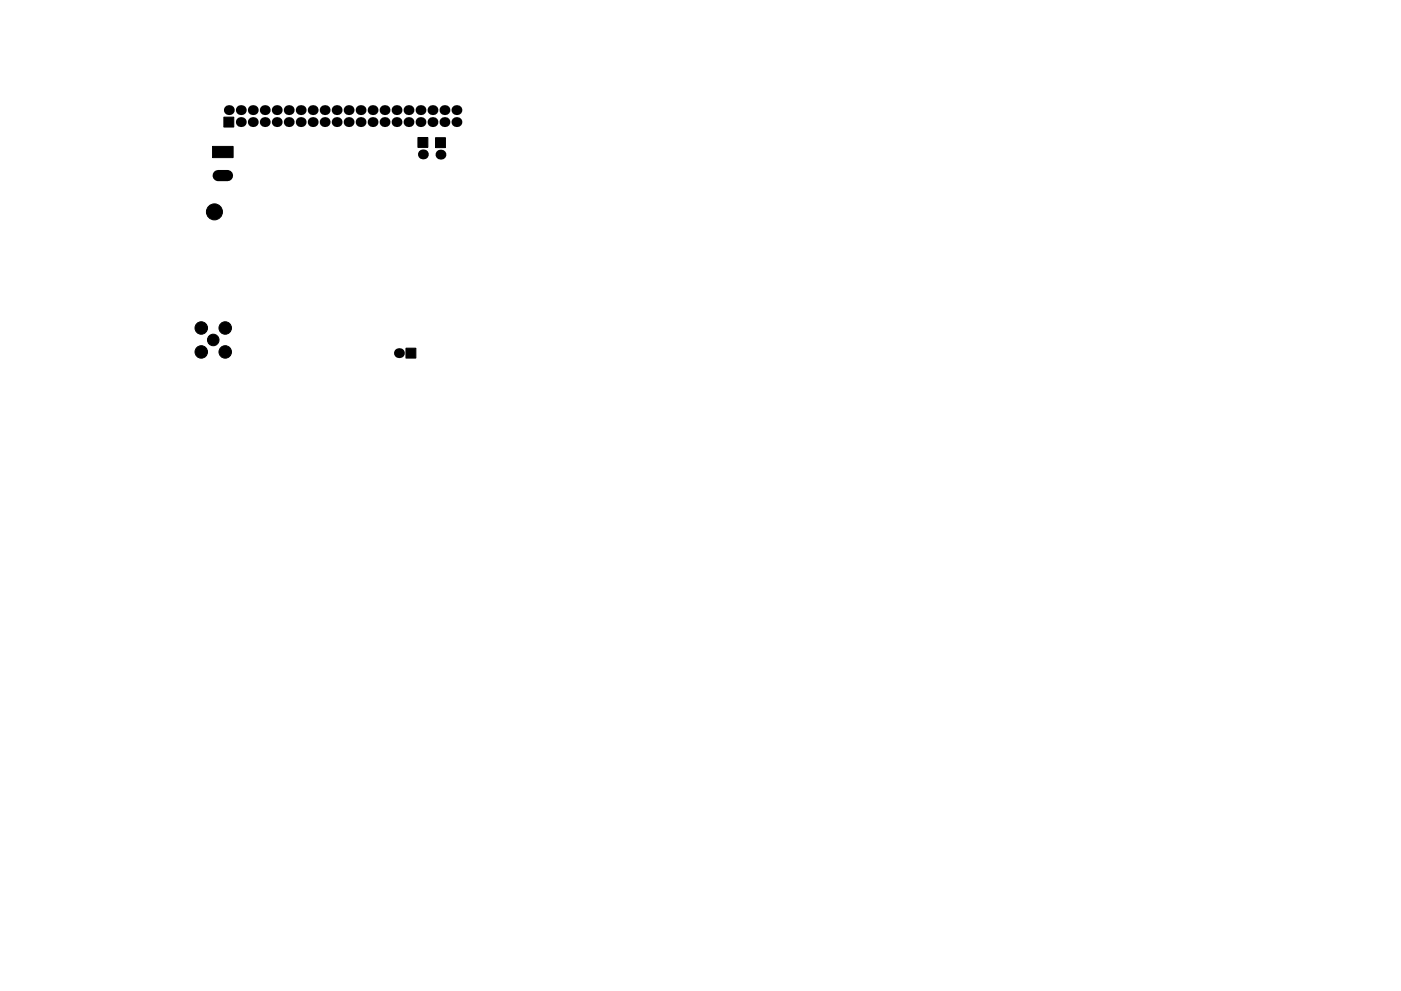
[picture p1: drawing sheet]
<svg xmlns="http://www.w3.org/2000/svg" width="297mm" height="210mm" viewBox="0 0 297 210" stroke-linecap="round" stroke-linejoin="round" font-family="sans-serif">
<g fill="#000" stroke="#000" stroke-width=".21">
<path d="M45.1 31.1h4.3v2.3h-4.3zM47.5 24.9h2.1v2.1h-2.1zM88.6 29.2h2.1v2.1h-2.1zM92.3 29.2h2.1v2.1h-2.1zM86.1 73.9h2.1v2.1h-2.1z"/>
<circle cx="45.5" cy="45" r="1.7"/>
<circle cx="42.7" cy="74.7" r="1.33"/>
<circle cx="42.7" cy="69.6" r="1.33"/>
<circle cx="45.2" cy="72.1" r="1.23"/>
<circle cx="47.8" cy="69.6" r="1.33"/>
<circle cx="47.8" cy="74.7" r="1.33"/>
</g>
<g fill="#000">
<circle cx="48.5" cy="23.4" r="1.05"/>
<circle cx="51.1" cy="25.9" r="1.05"/>
<circle cx="51.1" cy="23.4" r="1.05"/>
<circle cx="53.6" cy="25.9" r="1.05"/>
<circle cx="53.6" cy="23.4" r="1.05"/>
<circle cx="56.1" cy="23.4" r="1.05"/>
<circle cx="56.1" cy="25.9" r="1.05"/>
<circle cx="58.7" cy="23.4" r="1.05"/>
<circle cx="58.7" cy="25.9" r="1.05"/>
<circle cx="61.2" cy="25.9" r="1.05"/>
<circle cx="61.2" cy="23.4" r="1.05"/>
<circle cx="63.8" cy="23.4" r="1.05"/>
<circle cx="63.8" cy="25.9" r="1.05"/>
<circle cx="66.3" cy="25.9" r="1.05"/>
<circle cx="66.3" cy="23.4" r="1.05"/>
<circle cx="68.8" cy="25.9" r="1.05"/>
<circle cx="68.8" cy="23.4" r="1.05"/>
<circle cx="71.4" cy="25.9" r="1.05"/>
<circle cx="71.4" cy="23.4" r="1.05"/>
<circle cx="73.9" cy="25.9" r="1.05"/>
<circle cx="73.9" cy="23.4" r="1.05"/>
<circle cx="76.5" cy="25.9" r="1.05"/>
<circle cx="76.5" cy="23.4" r="1.05"/>
<circle cx="79" cy="23.4" r="1.05"/>
<circle cx="79" cy="25.9" r="1.05"/>
<circle cx="81.5" cy="25.9" r="1.05"/>
<circle cx="81.5" cy="23.4" r="1.05"/>
<circle cx="84.1" cy="25.9" r="1.05"/>
<circle cx="84.1" cy="23.4" r="1.05"/>
<circle cx="86.6" cy="25.9" r="1.05"/>
<circle cx="86.6" cy="23.4" r="1.05"/>
<circle cx="89.2" cy="25.9" r="1.05"/>
<circle cx="89.2" cy="23.4" r="1.05"/>
<circle cx="89.7" cy="32.8" r="1.05"/>
<circle cx="91.7" cy="23.4" r="1.05"/>
<circle cx="91.7" cy="25.9" r="1.05"/>
<circle cx="93.4" cy="32.8" r="1.05"/>
<circle cx="94.2" cy="23.4" r="1.05"/>
<circle cx="94.2" cy="25.9" r="1.05"/>
<circle cx="96.8" cy="23.4" r="1.05"/>
<circle cx="96.8" cy="25.9" r="1.05"/>
<circle cx="84.6" cy="74.9" r="1.05"/>
</g>
<path d="M46.3 37.3h1.9" fill="none" stroke="#000" stroke-width="2.4"/>
</svg>
